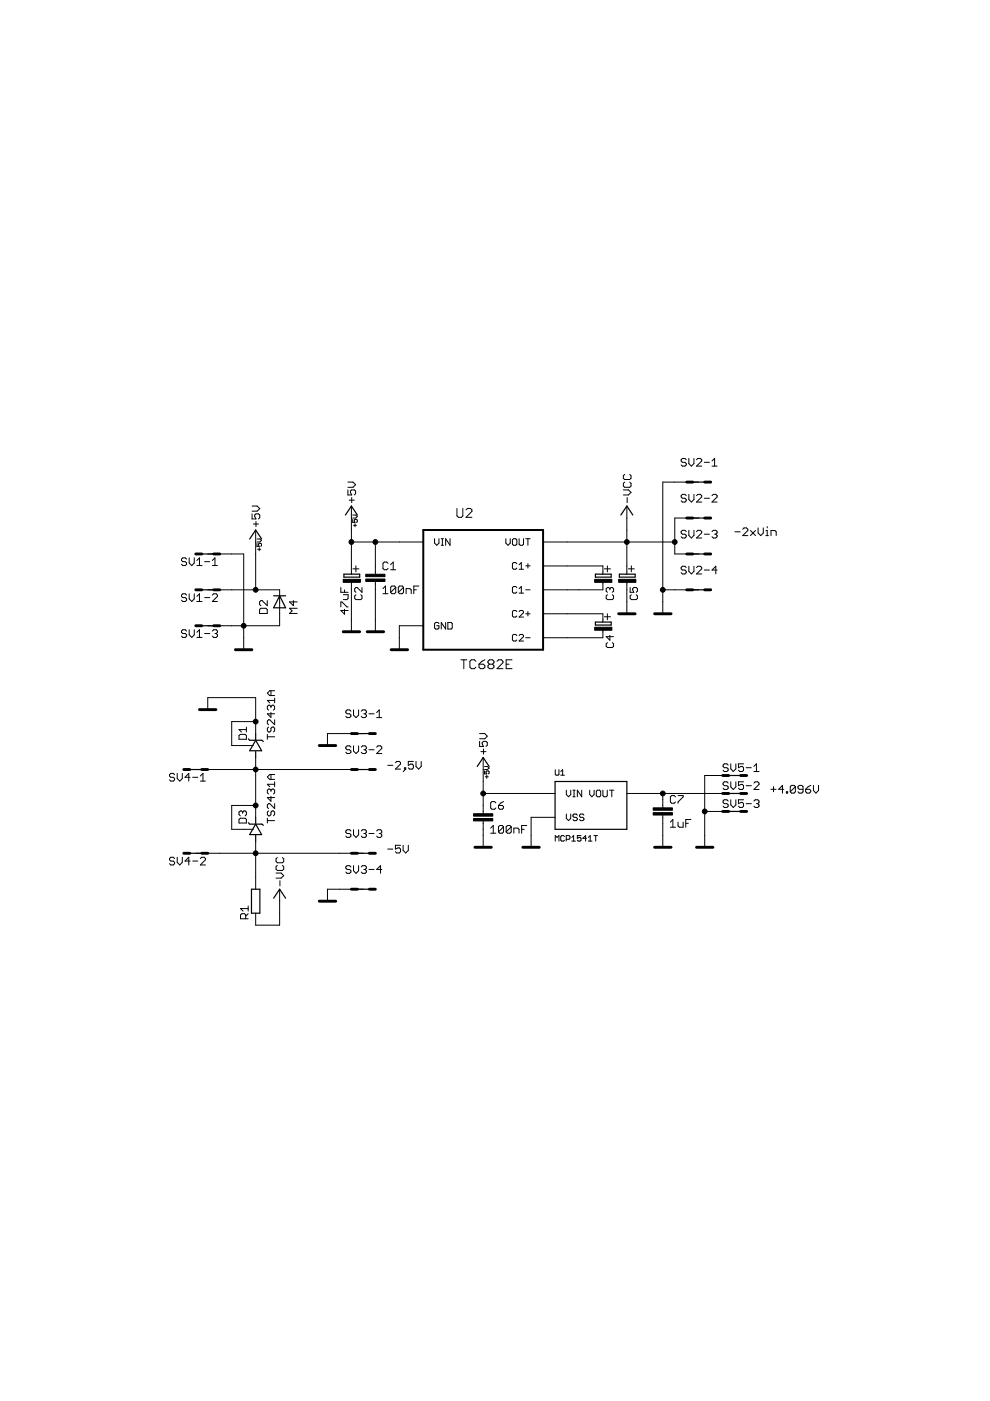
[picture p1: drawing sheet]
<svg xmlns="http://www.w3.org/2000/svg" width="210mm" height="297mm" viewBox="0 0 210 297" stroke-linecap="round" stroke-linejoin="round" font-family="sans-serif">
<g fill="none" stroke="#000" stroke-width=".21">
<path d="M145.5 97.5l-.3-.3h-.5l-.3 .3v.2l.3 .3h.5l.3 .3v.3l-.3 .2h-.5l-.3-.2M146 97.2v1.1l.6 .5 .5-.5v-1.1M147.7 97.5l.3-.3h.5l.3 .3v.2l-1.1 1.1h1.1M149.3 98h1.1M151 98.8h1M151 97.7l.5-.5v1.6M39.6 118.6l-.3-.3h-.5l-.3 .3v.2l.3 .3h.5l.3 .3v.2l-.3 .3h-.5l-.3-.3M40.1 118.3v1.1l.6 .5 .5-.5v-1.1M41.7 119.9h1.1M41.7 118.8l.6-.5v1.6M43.4 119.1h1.1M44 117.5h7.7v20.3"/>
<path d="M45 119.9h1.1M45 118.8l.6-.5v1.6M53.4 108.9v1.1h.9l-.3-.5v-.3l.3-.3h.5l.3 .3v.5l-.3 .3M53.4 107.3h1.1l.6 .5-.6 .6h-1.1M53.7 111.1h1.1M54.2 112.4v12.7M54.3 110.6v1.1M54.5 114.3h.6l.3 .3-.3 .3h-.6M54.5 115.2v.6h.5l-.2-.3 .2-.3 .4 .2-.1 .4M54.6 116.5h.7M55 116.1v.7M73.8 103.9v1h.8l-.3-.5v-.3l.3-.2h.5l.3 .2v.6l-.3 .2"/>
<path d="M73.8 102.2h1l.6 .6-.6 .5h-1M74 106h1.1M74.5 114.9h15.2M74.5 107.3v14.4M74.6 105.5v1.1M74.8 110.1v.7h.5l-.2-.5 .5-.2 .2 .2v.3l-.2 .2M74.8 109.2h.6l.4 .3-.4 .3h-.6M75 111.4h.6M75.3 111.1v.6M75.5 120v1.2M79.6 114.9v6.9M82.3 119.4l-.3-.2h-.5l-.3 .2v1.1l.3 .3h.5l.3-.3"/>
<path d="M82.8 119.7l.6-.5v1.6M92.1 114.2v.9l.5 .5 .5-.5v-.9M93.6 115.6h.4M93.6 114.2h.4M93.8 114.2v1.4M95.4 114.2v1.4l-.9-1.4v1.4M96.9 107.8v1.6l.3 .3h.6l.3-.3v-1.6M98.8 108.1l.3-.3h.6l.4 .3v.3l-1.3 1.3h1.3M107.3 114.2v.9l.4 .5 .5-.5v-.9M108.6 114.4l.3-.2h.4l.3 .2v1l-.3 .2h-.4l-.3-.2zM109.6 119.5l-.3-.2h-.4l-.3 .2v.9l.3 .3h.4l.3-.3M110.1 114.2v1.2l.2 .2h.5l.2-.2v-1.2"/>
<path d="M110.1 119.7l.4-.4v1.4M111.5 114.2h.9M111.5 120h.9M111.9 114.2v1.4M111.9 119.5v.9M115.1 120h12.7v1.7M115.1 114.9h28M128.8 120v1.2M132.2 103.9h1l.6 .5-.6 .5h-1M132.4 102.2l-.2 .3v.5l.2 .3h1.1l.3-.3v-.5l-.3-.3M132.4 100.6l-.2 .3v.5l.2 .3h1.1l.3-.3v-.5l-.3-.3M132.9 107.3v14.4"/>
<path d="M133 105.5v1.1M133.9 120v1.2M145.5 105.1l-.3-.3h-.5l-.3 .3v.3l.3 .2h.5l.3 .3v.3l-.3 .2h-.5l-.3-.2M145.5 112.7l-.3-.3h-.5l-.3 .3v.3l.3 .3h.5l.3 .2v.3l-.3 .3h-.5l-.3-.3M146 104.8v1.1l.6 .5 .5-.5v-1.1M146 112.4v1.1l.6 .6 .5-.6v-1.1M147.7 105.1l.3-.3h.5l.3 .3v.3l-1.1 1h1.1M147.7 112.7l.3-.3h.5l.3 .3v.3l-1.1 1.1h1.1M148.1 102.2h-7.6v27.9M148.1 109.8h-5v7.7h5M149.3 105.6h1.1M149.3 113.3h1.1"/>
<path d="M151 105.1l.2-.3h.6l.2 .3v.3l-1 1h1M151 112.7l.2-.3h.6l.2 .3v.3l-.2 .3M151.5 113.3h.3M151.8 113.3l.2 .2v.3l-.2 .3h-.6l-.2-.3M155.8 112.8h1.1M157.5 112.2l.3-.3h.5l.3 .3v.3l-1.1 1.1h1.1M159.1 112.5l1.1 1.1M160.2 112.5l-1.1 1.1M160.7 111.9v1.1l.6 .6 .5-.6v-1.1M162.4 113.6h.5M162.4 112.5h.3v1.1M162.7 111.7v.2"/>
<path d="M163.5 113.6v-1.1h.8l.3 .3v.8M39.6 126.2l-.3-.3h-.5l-.3 .3v.2l.3 .3h.5l.3 .3v.3l-.3 .2h-.5l-.3-.2M39.6 133.8l-.3-.3h-.5l-.3 .3v.2l.3 .3h.5l.3 .3v.3l-.3 .2h-.5l-.3-.2M40.1 125.9v1.1l.6 .5 .5-.5v-1.1M40.1 133.5v1.1l.6 .5 .5-.5v-1.1M41.7 126.4l.6-.5v1.6M41.7 134l.6-.5v1.6M41.7 127.5h1.1M41.7 135.1h1.1M43.4 126.7h1.1M43.4 134.3h1.1M44 125.1h15.3v7.6h-15.3"/>
<path d="M45 126.2l.3-.3h.5l.3 .3v.2l-1.1 1.1h1.1M45 133.8l.3-.3h.5l.3 .3v.2l-.3 .3M45.6 134.3h.2M45.8 134.3l.3 .3v.3l-.3 .2h-.5l-.3-.2M55 129.2l.3-.2h1.1l.3 .2v.9h-1.7zM56.7 127.3v1.1l-1.1-1.1h-.3l-.3 .3v.6l.3 .2M62.2 127.3v1.1l-.8-.8h1.6M63 129h-1.6l.5 .5-.5 .6h1.6M72.3 128.7v-1.1h.2l1.1 1.1h.2M72.3 124.6v1h1.5M72.8 126.1h1v.8l-.2 .2h-.8M73 129.2v1l-.7-.8h1.5"/>
<path d="M73 125.1v.5M74.5 123.3v10.6M74.8 120.6h1.3M75.5 126.1l-.3 .3v.5l.3 .2h1l.3-.2v-.5l-.3-.3M76.8 124.6v1l-1.1-1h-.2l-.3 .2v.5l.3 .3M79.6 123.3v10.6M81.2 124.8l.5-.6v1.7M81.2 125.9h1.1M82.8 120.8h1.1M83.9 124.5v1.1l-.2 .3h-.6l-.3-.3M83.9 124.5l-.2-.3h-.6l-.3 .3v1.1M83.9 124.5l-1.1 1.1"/>
<path d="M85.6 124.5v1.1l-.3 .3h-.6l-.2-.3M85.6 124.5l-.3-.3h-.6l-.2 .3v1.1M85.6 124.5l-1.1 1.1M86.1 125.9v-1.1h.8l.3 .3v.8M87.7 125.1h.6M88.8 124.2h-1.1v1.7M89.7 132.7h-5v5.1M93.1 132.2l-.3-.2h-.4l-.3 .2v.9l.3 .3h.4l.3-.3v-.4h-.5M94.5 132v1.4l-.9-1.4v1.4M95 132h.7l.2 .2v.9l-.2 .3h-.7zM97.7 139.9h1.3M98.3 139.9v1.9"/>
<path d="M102.8 139.9l-.6 .3-.6 .6M108.6 139.9h-1.3v1.9h1.3M109.6 129.7l-.3-.3h-.4l-.3 .3v.9l.3 .2h.4l.3-.2M109.6 124.6l-.3-.2h-.4l-.3 .2v.9l.3 .3h.4l.3-.3M109.6 134.7l-.3-.2h-.4l-.3 .2v1l.3 .2h.4l.3-.2M110.1 129.7l.2-.3h.5l.2 .3v.2l-.9 .9h.9M110.1 134.7l.2-.2h.5l.2 .2v.3l-.9 .9h.9M110.1 120.7h.9M110.1 124.8l.4-.4v1.4M110.1 125.8h.9M111.5 125.1h.9M111.5 130.1h.9"/>
<path d="M111.5 135.2h.9M111.9 129.7v.9M115.1 130.1h12.7v1.8M127.8 123.3v1.8h-12.7M127.8 133.5v1.7h-12.7M128.1 120.6h1.3M128.1 130.8h1.3M128.8 130.1v1.3M128.8 126.1l-.3 .3v.5l.3 .2h1l.3-.2v-.5l-.3-.3M128.8 136.2l-.3 .3v.5l.3 .3h1l.3-.3v-.5l-.3-.3M129.3 124.8l-.2-.2h-.3l-.3 .2v.5l.3 .3M129.3 124.8l.3-.2h.2l.3 .2v.5l-.3 .3"/>
<path d="M129.3 124.8v.3M129.3 134.7v1l-.8-.7h1.6M132.9 123.3v6.8M133.2 120.6h1.3M133.6 124.6v1h.8l-.3-.5v-.3l.3-.2h.5l.2 .2v.5l-.2 .3M133.9 126.1l-.3 .3v.5l.3 .2h1l.2-.2v-.5l-.2-.3M140.5 125.1h7.6M145.5 120.3l-.3-.2h-.5l-.3 .2v.3l.3 .3h.5l.3 .2v.3l-.3 .3h-.5l-.3-.3M146 120.1v1l.6 .6 .5-.6v-1M147.7 120.3l.3-.2h.5l.3 .2v.3l-1.1 1.1h1.1M149.3 120.9h1.1M152 120.9h-1l.8-.8v1.6"/>
<path d="M44 150.5v-2.6h10.2v7.6M50.7 156l.2-.3h1.1l.2 .3v.7h-1.5zM52.2 154.2v1M52.2 154.7h-1.5l.5 .5M54.2 153h-5.1v5.1h4.6M56.7 156.2h1.5M56.7 155.7v1M56.9 154.2l-.2 .2v.5l.2 .3h.3l.2-.3v-.5l.3-.2h.3l.2 .2v.5l-.2 .3M57.4 149.8l-.2-.3h-.3l-.2 .3v.5l.2 .3M57.4 146.5v1M57.4 149.8v.3M57.4 151.1v1l-.7-.8h1.5"/>
<path d="M57.4 149.8l.3-.3h.3l.2 .3v.5l-.2 .3M58.2 152.6v1l-1-1h-.3l-.2 .3v.5l.2 .2M58.2 148v1M58.2 148.5h-1.5l.5 .5M58.2 146.5h-1l-.5 .5 .5 .5h1M74.4 150.8l-.3-.3h-.5l-.3 .3v.3l.3 .2h.5l.3 .3v.3l-.3 .2h-.5l-.3-.2M74.4 158.4l-.3-.3h-.5l-.3 .3v.3l.3 .3h.5l.3 .2v.3l-.3 .3h-.5l-.3-.3M75 150.5v1.1l.5 .5 .5-.5v-1.1M75 158.1v1.1l.5 .6 .5-.6v-1.1M76.6 150.8l.3-.3h.5l.3 .3v.3l-.3 .2M76.6 158.4l.3-.3h.5l.3 .3v.3l-.3 .3M77 155.5h-7.6v2.6"/>
<path d="M77.1 151.3h.3M77.1 159h.3M77.4 151.3l.3 .3v.3l-.3 .2h-.5l-.3-.2M77.4 159l.3 .2v.3l-.3 .3h-.5l-.3-.3M78.2 151.3h1.1M78.2 159h1.1M79.9 158.4l.2-.3h.6l.2 .3v.3l-1 1.1h1M79.9 152.1h1M79.9 151.1l.5-.6v1.6M100.9 140.2l-.3-.3h-.7l-.3 .3v1.3l.3 .3h.7l.3-.3M101.6 140.8h.9l.3 .3v.4l-.3 .3h-.6l-.3-.3zM101.7 157.2v1.1h.8l-.3-.6v-.3l.3-.2h.5l.3 .2v.6l-.3 .3"/>
<path d="M101.7 155.5h1.1l.5 .6-.5 .5h-1.1M102 159.4h1M102.5 158.8v1.1M103.8 140.8l-.3-.3v-.3l.3-.3h.6l.3 .3v.3l-.3 .3M103.8 140.8l-.3 .3v.4l.3 .3h.6l.3-.3v-.4l-.3-.3M103.8 140.8h.6M105.4 140.2l.3-.3h.6l.3 .3v.3l-1.2 1.3h1.2M107.3 140.8h.6M37 164.3l-.3-.3h-.5l-.3 .3v.2l.3 .3h.5l.3 .3v.2l-.3 .3h-.5l-.3-.3M37.6 164v1.1l.5 .5 .6-.5v-1.1M40.3 164.8h-1.1l.8-.8v1.6M40.9 164.8h1"/>
<path d="M41.5 163.2h35.5M42.5 165.6h1.1M42.5 164.5l.5-.5v1.6M50.7 173.7l.2-.2h1.1l.2 .2v.8h-1.5zM51.5 172.2l-.3-.3h-.3l-.2 .3v.5l.2 .3M51.5 172.2l.2-.3h.3l.2 .3v.5l-.2 .3M51.5 172.2v.2M54.2 170.8h-5.1v5h4.6M54.2 160.6v12.7M54.2 178.4v10.1M56.7 173.5v1M56.7 174h1.5"/>
<path d="M56.9 171.9l-.2 .3v.5l.2 .3h.3l.2-.3v-.5l.3-.3h.3l.2 .3v.5l-.2 .3M57.4 167.6l-.2-.3h-.3l-.2 .3v.5l.2 .2M57.4 164.2v1M57.4 167.6v.2M57.4 168.8v1.1l-.7-.8h1.5M57.4 167.6l.3-.3h.3l.2 .3v.5l-.2 .2M58.2 170.4v1l-1-1h-.3l-.2 .2v.6l.2 .2M58.2 165.8v1M58.2 166.3h-1.5l.5 .5M58.2 164.2h-1l-.5 .5 .5 .5h1M74.4 176.2l-.3-.3h-.5l-.3 .3v.3l.3 .2h.5l.3 .3v.3l-.3 .2h-.5l-.3-.2M75 175.9v1.1l.5 .5 .5-.5v-1.1"/>
<path d="M76.6 176.2l.3-.3h.5l.3 .3v.3l-.3 .2M77.1 176.7h.3M77.4 176.7l.3 .3v.3l-.3 .2h-.5l-.3-.2M78.2 176.7h1.1M79.9 176.2l.2-.3h.6l.2 .3v.3l-.2 .2M80.4 176.7h.3M80.7 176.7l.2 .3v.3l-.2 .2h-.6l-.2-.2M82.2 162.3h1.1M83.8 161.7l.3-.3h.6l.2 .3v.3l-1.1 1.1h1.1M84.9 179.2h-1.1v.8l.9-.2 .2 .2v.6l-.2 .2h-.6l-.3-.2M85.5 179.2v1.1l.5 .5 .6-.5v-1.1M85.7 162.8h.3v.3h-.3z"/>
<path d="M86 163.1l-.5 .5M87.7 161.4h-1.1v.9l.8-.3 .3 .3v.5l-.3 .3h-.6l-.2-.3M88.2 161.4v1.1l.6 .6 .5-.6v-1.1M102.4 168.2h15.3M102.4 160.6v12M102.4 174.1v5.5M102.7 162.5h.7l.3 .3-.3 .4h-.7M102.7 163.4v.7h.5l-.2-.5 .5-.2 .2 .2v.3l-.2 .2M102.9 164.7h.6M103.2 164.4v.6M104 175.6l.6-.6v1.7M104 176.7h1.1"/>
<path d="M105.1 170.2l-.2-.3h-.6l-.3 .3v1.1l.3 .3h.6l.2-.3M105.7 170.8h.8l.3 .2v.3l-.3 .3h-.5l-.3-.3zM106.8 175.3v1.1l-.3 .3h-.5l-.3-.3M106.8 175.3l-.3-.3h-.5l-.3 .3v1.1M106.8 175.3l-1.1 1.1M106.8 169.9l-.6 .3-.5 .6M108.4 175.3l-.3-.3h-.5l-.3 .3v1.1M108.4 175.3v1.1l-.3 .3h-.5l-.3-.3M108.4 175.3l-1.1 1.1M108.9 176.7v-1.1h.9l.2 .2v.9M110.6 175.8h.5M111.7 175h-1.1v1.7"/>
<path d="M117.7 173.3h-5.1v6.3M117.7 163.2v1l.2 .2h.4l.2-.2v-1M117.7 178.3v-1.1l.4 .3 .4-.3v1.1M118.9 164.4h.8M118.9 163.6l.4-.4v1.2M119.7 177.4l-.2-.2h-.4l-.2 .2v.7l.2 .2h.4l.2-.2M120.1 177.9h.5l.2-.2v-.3l-.2-.2h-.5v1.1M120.1 167.5v1l.4 .4 .5-.4v-1M120.1 172.6v.9l.4 .5 .5-.5v-.9M121.2 178.3h.8M121.2 177.5l.4-.3v1.1M121.5 168.9h.4"/>
<path d="M121.5 167.5h.4M121.7 167.5v1.4M122.4 172.8l-.2-.2h-.5l-.2 .2 .2 .5h.5l.2 .2-.2 .5h-.5l-.2-.2M123.2 177.2h-.8v.5l.4-.2 .4 .2v.4l-.2 .2h-.4l-.2-.2M123.3 167.5v1.4l-.9-1.4v1.4M123.8 172.8l-.2-.2h-.5l-.2 .2 .2 .5h.5l.2 .2-.2 .5h-.5l-.2-.2M124.4 177.7h-.8l.6-.5v1.1M124.7 178.3h.8M124.7 177.5l.4-.3v1.1M125 167.5v1l.5 .4 .5-.4v-1M125.9 177.2h.8M126.3 177.2v1.1"/>
<path d="M126.7 167.5h.4l.3 .3v.9l-.3 .2h-.4l-.3-.2v-.9zM127.8 167.5v1.2l.3 .2h.4l.3-.2v-1.2M129.2 167.5h1M129.7 167.5v1.4M132.9 168.2h22.9M140.5 168.2v3.1M140.5 172.8v6.8M142.1 174.3l.6-.5v1.6M142.1 175.4h1.1M143.2 169l-.3-.3h-.5l-.3 .3v1l.3 .3h.5l.3-.3M143.8 174.3v.8l.2 .3h.8v-1.1M143.8 168.7h1v.3l-1 1v.3"/>
<path d="M145.4 174.6h.5M146.5 173.8h-1.1v1.6M149.4 172h6.4M154.4 162.2l-.3-.3h-.5l-.3 .3v.3l.3 .3h.5l.3 .2v.3l-.3 .3h-.5l-.3-.3M154.4 169.8l-.3-.2h-.5l-.3 .2v.3l.3 .3h.5l.3 .2v.3l-.3 .3h-.5l-.3-.3M154.4 166l-.3-.2h-.5l-.3 .2v.3l.3 .3h.5l.3 .2v.3l-.3 .3h-.5l-.3-.3M154.9 161.9v1.1l.6 .6 .5-.6v-1.1M154.9 165.8v1l.6 .6 .5-.6v-1M154.9 169.6v1l.6 .6 .5-.6v-1M155.8 164.4h-6.4v15.2M157.6 161.9h-1v.9l.8-.3 .2 .3v.5l-.2 .3h-.6l-.2-.3M157.6 165.8h-1v.8l.8-.3 .2 .3v.5l-.2 .3h-.6l-.2-.3"/>
<path d="M157.6 169.6h-1v.8l.8-.3 .2 .3v.5l-.2 .3h-.6l-.2-.3M158.2 162.8h1.1M158.2 170.4h1.1M158.2 166.6h1.1M159.9 163.6h1M159.9 162.5l.5-.6v1.7M159.9 166l.2-.2h.6l.2 .2v.3l-1 1.1h1M159.9 169.8l.2-.2h.6l.2 .2v.3l-.2 .3M160.4 170.4h.3M160.7 170.4l.2 .2v.3l-.2 .3h-.6l-.2-.3M163.4 167.3h1.1M164 166.8v1.1"/>
<path d="M166.2 167.3h-1.1l.8-.8v1.6M166.7 167.9h.3v.2h-.3zM168.6 166.8v1.1l-.2 .2h-.6l-.2-.2M168.6 166.8l-.2-.3h-.6l-.2 .3v1.1M168.6 166.8l-1 1.1M170.3 167.3h-.8l-.3-.2v-.3l.3-.3h.5l.3 .3v1.1l-.3 .2h-.5l-.3-.2M170.8 167.3h.8l.3 .3v.3l-.3 .2h-.5l-.3-.2zM171.9 166.5l-1.1 .8M172.5 166.5v1.1l.5 .5 .5-.5v-1.1M37 182l-.3-.2h-.5l-.3 .2v.3l.3 .3h.5l.3 .2v.3l-.3 .3h-.5l-.3-.3M37.6 181.8v1l.5 .6 .6-.6v-1M40.3 182.6h-1.1l.8-.8v1.6"/>
<path d="M40.9 182.6h1M41.5 180.9h35.5M42.5 182l.3-.2h.5l.3 .2v.3l-1.1 1.1h1.1M52.1 194.8v-.8l-.3-.3h-.5l-.3 .3v.8h1.6M52.6 193.7l-.5 .6M52.6 192.6h-1.6l.5 .6M52.6 192.1v1.1M58.5 185.1h1.1l.6 .6-.6 .5h-1.1M58.8 183.5l-.3 .2v.6l.3 .3h1.1l.3-.3v-.6l-.3-.2M58.8 181.8l-.3 .3v.5l.3 .3h1.1l.3-.3v-.5l-.3-.3M59.3 188.5v7.7h-5.1v-2.6M59.4 186.7v1.1"/>
<path d="M74.4 183.8l-.3-.3h-.5l-.3 .3v.3l.3 .2h.5l.3 .3v.3l-.3 .3h-.5l-.3-.3M75 183.5v1.1l.5 .6 .5-.6v-1.1M76.6 183.8l.3-.3h.5l.3 .3v.3l-.3 .2M77 188.5h-7.6v2.6M77.1 184.3h.3M77.4 184.3l.3 .3v.3l-.3 .3h-.5l-.3-.3M78.2 184.3h1.1M80.9 184.3h-1l.8-.8v1.7M82.2 180h1.1"/>
</g>
<g fill="none" stroke="#000" stroke-width=".25">
<path d="M41.5 117.5h5.1M52.9 114.3l1.3-1.9 1.3 1.9M73.2 109.2l1.3-1.9 1.3 1.9M131.6 109.2l1.3-1.9 1.3 1.9M145.6 117.5h5.1M145.6 102.2h5.1M145.6 109.8h5.1M41.5 125.1h5.1M41.5 132.7h5.1M58 126.3h2.6M59.3 126.3l1.3 2.6h-2.6zM72.9 121.7h3.4v.7h-3.4z"/>
<path d="M126.2 121.7h3.4v.7h-3.4zM126.2 131.9h3.4v.6h-3.4zM131.3 121.7h3.4v.7h-3.4zM145.6 125.1h5.1M52.7 156.7l.2 .2M52.9 157h2.6l.3 .2M54.2 157l1.3 2.2h-2.6zM54.2 155.5v1.3M54.2 159.3v1.3M74.5 155.5h5.1M39 163.2h5M52.7 174.4l.2 .3"/>
<path d="M52.9 174.7h2.6l.3 .3M54.2 173.3v1.3M54.2 177.1v1.3M54.2 174.7l1.3 2.3h-2.6zM74.5 163.2h5.1M101.2 162.5l1.2-1.9 1.3 1.9M117.7 165.7h15.2v10.1h-15.2zM153.2 164.4h5.1M153.2 168.2h5.1M153.2 172h5.1M39 180.9h5M53.3 188.5h1.8v5.1h-1.8z"/>
<path d="M58 190.4l1.3-1.9 1.3 1.9M74.5 188.5h5.1M74.5 180.9h5.1"/>
</g>
<path d="M89.7 112.4h25.4v25.4h-25.4z" fill="none" stroke="#000" stroke-width=".42"/>
<g fill="none" stroke="#000" stroke-width=".61">
<path d="M41.5 117.5h1.3M45.3 117.5h1.3M145.6 117.5h1.3M145.6 102.2h1.3M145.6 109.8h1.3M149.4 117.5h1.3M149.4 102.2h1.3M149.4 109.8h1.3M41.5 125.1h1.3M41.5 132.7h1.3M45.3 125.1h1.3M45.3 132.7h1.3"/>
<path d="M49.9 137.8h3.5M72.8 133.9h3.5M77.9 133.9h3.4M82.9 137.8h3.5M131.2 130.1h3.5M138.8 130.1h3.5M145.6 125.1h1.3M149.4 125.1h1.3M42.3 150.5h3.5M67.7 158.1h3.5M74.5 155.5h1.3M78.3 155.5h1.3"/>
<path d="M39 163.2h1.2M42.8 163.2h1.2M74.5 163.2h1.3M78.3 163.2h1.3M100.7 179.6h3.5M110.8 179.6h3.5M138.8 179.6h3.5M147.7 179.6h3.5M153.2 164.4h1.3M153.2 168.2h1.3M153.2 172h1.3M157 164.4h1.3"/>
<path d="M157 168.2h1.3M157 172h1.3M39 180.9h1.2M42.8 180.9h1.2M67.7 191.1h3.5M74.5 180.9h1.3M74.5 188.5h1.3M78.3 180.9h1.3M78.3 188.5h1.3"/>
</g>
<path d="M72.8 122.8h3.6v.7h-3.6zM77.6 122.8h4v.5h-4zM77.6 121.8h4v.5h-4zM126.1 122.8h3.6v.7h-3.6zM126.1 133h3.6v.6h-3.6zM131.2 122.8h3.6v.7h-3.6zM100.4 173.5h4.1v.6h-4.1zM100.4 172.5h4.1v.5h-4.1zM138.5 172.3h4.1v.5h-4.1zM138.5 171.3h4.1v.5h-4.1z" fill="#000" stroke="#000" stroke-width=".21"/>
<g fill="#000" stroke="#000" stroke-width=".21">
<circle cx="74.5" cy="114.9" r=".51"/>
<circle cx="79.6" cy="114.9" r=".51"/>
<circle cx="132.9" cy="114.9" r=".51"/>
<circle cx="143.1" cy="114.9" r=".51"/>
<circle cx="51.7" cy="132.7" r=".51"/>
<circle cx="54.2" cy="125.1" r=".51"/>
<circle cx="140.5" cy="125.1" r=".51"/>
<circle cx="54.2" cy="153" r=".51"/>
<circle cx="54.2" cy="163.2" r=".51"/>
<circle cx="54.2" cy="170.8" r=".51"/>
<circle cx="102.4" cy="168.2" r=".51"/>
<circle cx="140.5" cy="168.2" r=".51"/>
<circle cx="149.4" cy="172" r=".51"/>
<circle cx="54.2" cy="180.9" r=".51"/>
</g>
</svg>
